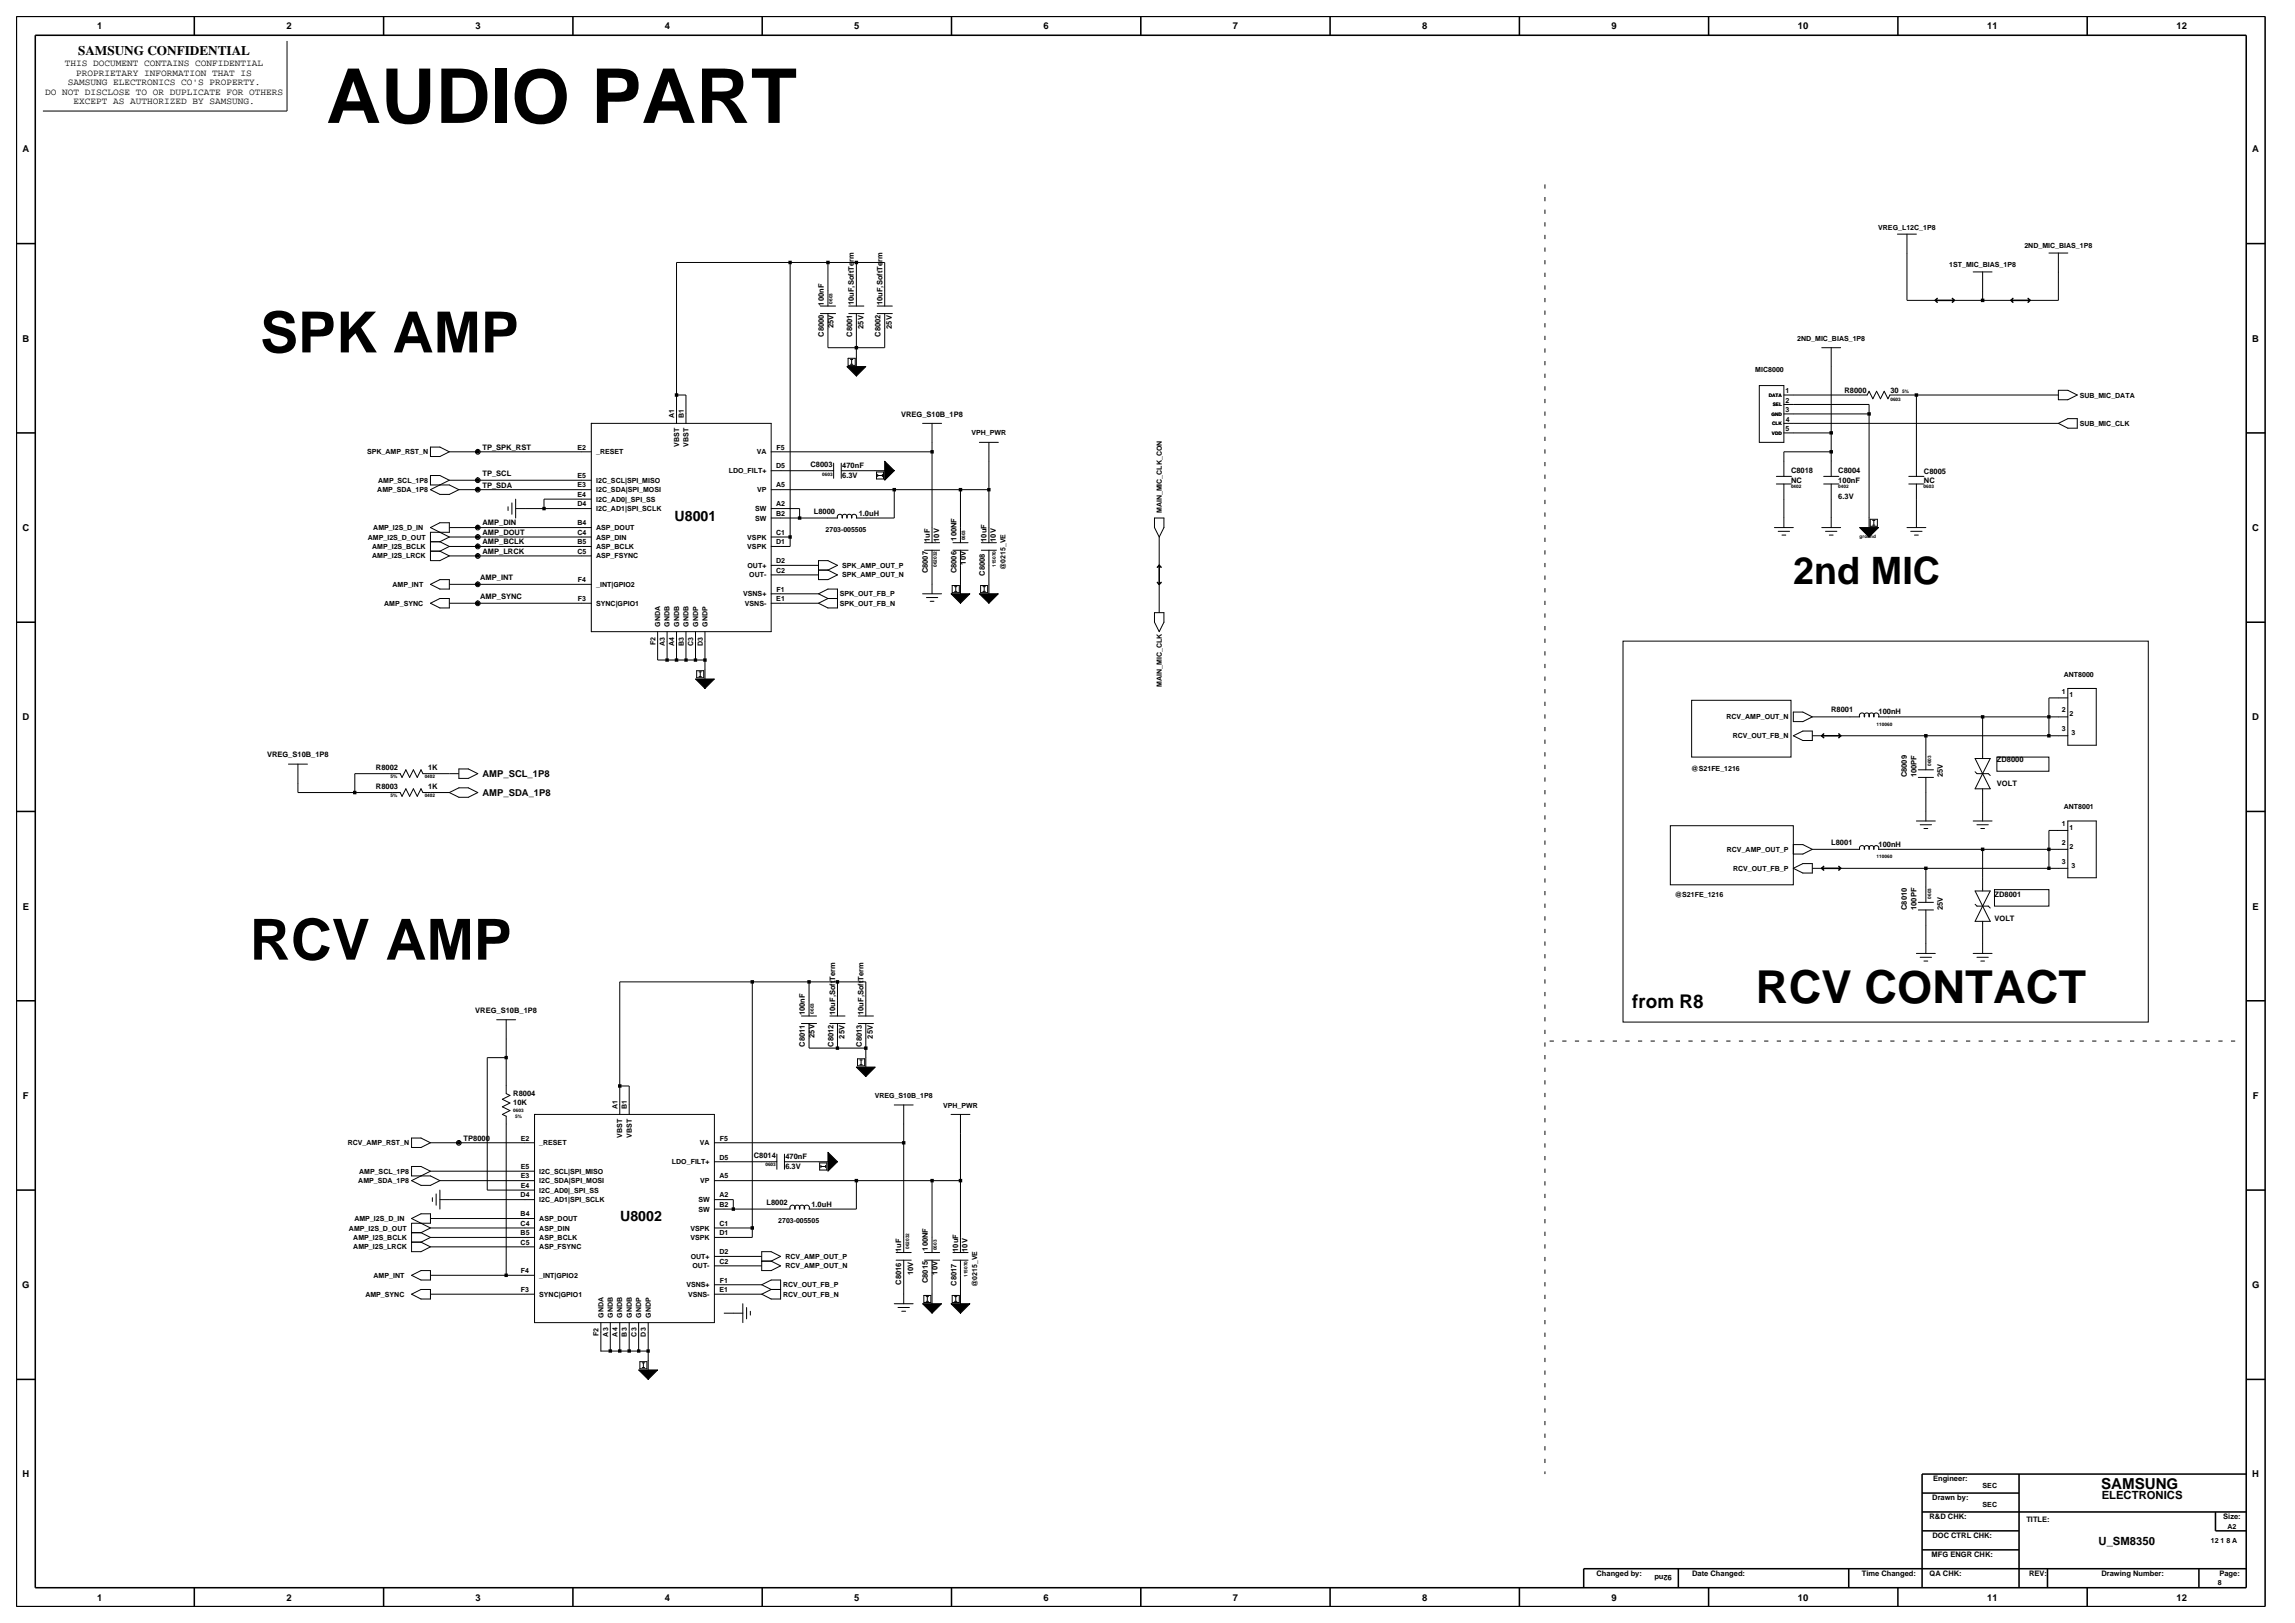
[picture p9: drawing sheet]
<svg xmlns="http://www.w3.org/2000/svg" width="420mm" height="297mm" viewBox="0 0 420 297" stroke-linecap="round" stroke-linejoin="round" font-family="sans-serif">
<defs><g id="words">
<text font-size="13.8" x="59.7" y="22.5">AUDIO PART</text>
<g font-size="10.4">
<text x="47.6" y="64.5">SPK AMP</text>
<text x="45.7" y="175.6">RCV AMP</text>
</g>
<text font-size="8.3" x="321.3" y="183.5">RCV CONTACT</text>
<text font-size="6.9" x="328.2" y="106.8">2nd MIC</text>
<text font-size="3.5" x="298.7" y="184.4">from R8</text>
<text font-size="2.8" x="384.5" y="272.5">SAMSUNG</text>
<g font-size="2.6">
<text x="123.5" y="95.3">U8001</text>
<text x="113.5" y="223.5">U8002</text>
</g>
<text font-size="2.4" x="14.3" y="10.1">SAMSUNG CONFIDENTIAL</text>
<g font-size="2.1">
<text x="384.6" y="274.4">ELECTRONICS</text>
<text x="384.1" y="282.7">U_SM8350</text>
</g>
<g font-size="1.7">
<text x="17.8" y="5.3">1</text>
<text x="52.4" y="5.3">2</text>
<text x="87" y="5.3">3</text>
<text x="121.7" y="5.3">4</text>
<text x="156.3" y="5.3">5</text>
<text x="191" y="5.3">6</text>
<text x="225.6" y="5.3">7</text>
<text x="260.3" y="5.3">8</text>
<text x="294.9" y="5.3">9</text>
<text x="329" y="5.3">10</text>
<text x="363.7" y="5.3">11</text>
<text x="398.3" y="5.3">12</text>
<text x="8.2" y="17.3">DO NOT DISCLOSE TO OR DUPLICATE FOR OTHERS</text>
<text x="11.9" y="12.1">THIS DOCUMENT CONTAINS CONFIDENTIAL</text>
<text x="12.4" y="15.6">SAMSUNG ELECTRONICS CO'S PROPERTY.</text>
<text x="13.9" y="13.9">PROPRIETARY INFORMATION THAT IS</text>
<text x="13.4" y="19.1">EXCEPT AS AUTHORIZED BY SAMSUNG.</text>
<text x="4.1" y="27.9">A</text>
<text x="412.2" y="27.9">A</text>
<text x="4.1" y="62.5">B</text>
<text x="412.2" y="62.5">B</text>
<text x="4.1" y="97.2">C</text>
<text x="412.2" y="97.2">C</text>
<text x="4.1" y="131.8">D</text>
<text x="412.2" y="131.8">D</text>
<text x="88.3" y="142.2">AMP_SCL_1P8</text>
<text x="88.3" y="145.6">AMP_SDA_1P8</text>
<text x="4.2" y="166.4">E</text>
<text x="412.2" y="166.4">E</text>
<text x="4.2" y="201.1">F</text>
<text x="412.3" y="201.1">F</text>
<text x="4.1" y="235.7">G</text>
<text x="412.1" y="235.7">G</text>
<text x="4.1" y="270.4">H</text>
<text x="412.2" y="270.4">H</text>
<text x="17.8" y="292.9">1</text>
<text x="52.4" y="292.9">2</text>
<text x="87" y="292.9">3</text>
<text x="121.7" y="292.9">4</text>
<text x="156.3" y="292.9">5</text>
<text x="191" y="292.9">6</text>
<text x="225.6" y="292.9">7</text>
<text x="260.3" y="292.9">8</text>
<text x="294.9" y="292.9">9</text>
<text x="329" y="292.9">10</text>
<text x="363.7" y="292.9">11</text>
<text x="398.3" y="292.9">12</text>
</g>
<g font-size="1.4">
<text x="150.8" y="55.9" transform="rotate(-90 150.8 55.9)">100nF</text>
<text x="156.3" y="55.8" transform="rotate(-90 156.3 55.8)">10uF,SoftTerm</text>
<text x="161.5" y="55.8" transform="rotate(-90 161.5 55.8)">10uF,SoftTerm</text>
<text x="150.8" y="61.6" transform="rotate(-90 150.8 61.6)">C8000</text>
<text x="152.5" y="60" transform="rotate(-90 152.5 60)">25V</text>
<text x="156" y="61.6" transform="rotate(-90 156 61.6)">C8001</text>
<text x="158" y="60.1" transform="rotate(-90 158 60.1)">25V</text>
<text x="161.2" y="61.6" transform="rotate(-90 161.2 61.6)">C8002</text>
<text x="163.2" y="60.1" transform="rotate(-90 163.2 60.1)">25V</text>
<text x="337.6" y="71.8">R8000</text>
<text x="346" y="71.8">30</text>
<text x="164.9" y="76.2">VREG_S10B_1P8</text>
<text x="88.3" y="82.3">TP_SPK_RST</text>
<text x="88.3" y="89.2">TP_SDA</text>
<text x="88.3" y="87.1">TP_SCL</text>
<text x="148.3" y="85.4">C8003</text>
<text x="154.1" y="87.4">6.3V</text>
<text x="154.1" y="85.7">470nF</text>
<text x="327.8" y="86.6">C8018</text>
<text x="327.8" y="88.3">NC</text>
<text x="336.4" y="86.6">C8004</text>
<text x="336.4" y="88.3">100nF</text>
<text x="352.1" y="86.7">C8005</text>
<text x="352.1" y="88.4">NC</text>
<text x="148.9" y="94.1">L8000</text>
<text x="157.1" y="94.4">1.0uH</text>
<text x="336.4" y="91.3">6.3V</text>
<text x="88.3" y="101.4">AMP_LRCK</text>
<text x="88.3" y="96.1">AMP_DIN</text>
<text x="88.3" y="99.6">AMP_BCLK</text>
<text x="88.3" y="97.9">AMP_DOUT</text>
<text x="170.1" y="99.1" transform="rotate(-90 170.1 99.1)">1uF</text>
<text x="171.9" y="99.1" transform="rotate(-90 171.9 99.1)">10V</text>
<text x="175" y="98.9" transform="rotate(-90 175 98.9)">100NF</text>
<text x="180.5" y="99.1" transform="rotate(-90 180.5 99.1)">10uF</text>
<text x="182.3" y="99.1" transform="rotate(-90 182.3 99.1)">10V</text>
<text x="87.9" y="106.1">AMP_INT</text>
<text x="169.8" y="104.9" transform="rotate(-90 169.8 104.9)">C8007</text>
<text x="175" y="104.9" transform="rotate(-90 175 104.9)">C8006</text>
<text x="176.8" y="103.3" transform="rotate(-90 176.8 103.3)">10V</text>
<text x="180.2" y="105.4" transform="rotate(-90 180.2 105.4)">C8008</text>
<text x="87.9" y="109.6">AMP_SYNC</text>
<text x="335.1" y="130.4">R8001</text>
<text x="343.8" y="130.7">100nH</text>
<text x="48.9" y="138.6">VREG_S10B_1P8</text>
<text x="68.8" y="140.8">R8002</text>
<text x="78.4" y="140.8">1K</text>
<text x="349" y="142.3" transform="rotate(-90 349 142.3)">C8009</text>
<text x="350.7" y="142.3" transform="rotate(-90 350.7 142.3)">100PF</text>
<text x="355.6" y="142.3" transform="rotate(-90 355.6 142.3)">25V</text>
<text x="365.4" y="139.5">ZD8000</text>
<text x="365.4" y="143.8">VOLT</text>
<text x="68.8" y="144.3">R8003</text>
<text x="78.4" y="144.3">1K</text>
<text x="335.1" y="154.6">L8001</text>
<text x="343.8" y="155">100nH</text>
<text x="349" y="166.5" transform="rotate(-90 349 166.5)">C8010</text>
<text x="350.7" y="166.5" transform="rotate(-90 350.7 166.5)">100PF</text>
<text x="355.6" y="166.5" transform="rotate(-90 355.6 166.5)">25V</text>
<text x="365" y="164.2">ZD8001</text>
<text x="365" y="168.5">VOLT</text>
<text x="87" y="185.4">VREG_S10B_1P8</text>
<text x="147.3" y="185.8" transform="rotate(-90 147.3 185.8)">100nF</text>
<text x="152.8" y="185.7" transform="rotate(-90 152.8 185.7)">10uF,SoftTerm</text>
<text x="158" y="185.7" transform="rotate(-90 158 185.7)">10uF,SoftTerm</text>
<text x="147.3" y="191.5" transform="rotate(-90 147.3 191.5)">C8011</text>
<text x="149" y="189.9" transform="rotate(-90 149 189.9)">25V</text>
<text x="152.5" y="191.5" transform="rotate(-90 152.5 191.5)">C8012</text>
<text x="154.6" y="190.1" transform="rotate(-90 154.6 190.1)">25V</text>
<text x="157.7" y="191.5" transform="rotate(-90 157.7 191.5)">C8013</text>
<text x="159.8" y="190.1" transform="rotate(-90 159.8 190.1)">25V</text>
<text x="93.9" y="200.5">R8004</text>
<text x="93.9" y="202.3">10K</text>
<text x="84.8" y="208.7">TP8000</text>
<text x="137.9" y="211.8">C8014</text>
<text x="143.7" y="212.1">470nF</text>
<text x="143.7" y="213.9">6.3V</text>
<text x="140.3" y="220.5">L8002</text>
<text x="148.5" y="220.8">1.0uH</text>
<text x="164.9" y="229" transform="rotate(-90 164.9 229)">1uF</text>
<text x="167.1" y="233.4" transform="rotate(-90 167.1 233.4)">10V</text>
<text x="169.8" y="228.8" transform="rotate(-90 169.8 228.8)">100NF</text>
<text x="171.6" y="233.2" transform="rotate(-90 171.6 233.2)">10V</text>
<text x="175.3" y="229" transform="rotate(-90 175.3 229)">10uF</text>
<text x="177.1" y="229" transform="rotate(-90 177.1 229)">10V</text>
<text x="164.9" y="235.1" transform="rotate(-90 164.9 235.1)">C8016</text>
<text x="169.8" y="234.8" transform="rotate(-90 169.8 234.8)">C8015</text>
<text x="175" y="235.2" transform="rotate(-90 175 235.2)">C8017</text>
<text x="353.6" y="274.6">Drawn by:</text>
<text x="353.8" y="271.1">Engineer:</text>
<text x="353.1" y="278">R&amp;D CHK:</text>
<text x="353.6" y="281.5">DOC CTRL CHK:</text>
<text x="370.8" y="278.5">TITLE:</text>
<text x="406.9" y="278">Size:</text>
<text x="353.5" y="285">MFG ENGR CHK:</text>
<text x="292.2" y="288.4">Changed by:</text>
<text x="306" y="288.3" transform="rotate(-180 306 288.3)">92nd</text>
<text x="309.7" y="288.4">Date Changed:</text>
<text x="340.7" y="288.4">Time Changed:</text>
<text x="353.1" y="288.4">QA CHK:</text>
<text x="371.3" y="288.4">REV:</text>
<text x="384.6" y="288.4">Drawing Number:</text>
<text x="406.2" y="288.4">Page:</text>
</g>
<g font-size="1.3">
<text x="343.7" y="42">VREG_L12C_1P8</text>
<text x="370.5" y="45.5">2ND_MIC_BIAS_1P8</text>
<text x="356.7" y="48.9">1ST_MIC_BIAS_1P8</text>
<text x="328.9" y="62.4">2ND_MIC_BIAS_1P8</text>
<text x="321.2" y="68">MIC8000</text>
<text x="326.8" y="71.9">1</text>
<text x="123.4" y="76.6" transform="rotate(-90 123.4 76.6)">A1</text>
<text x="125.1" y="76.6" transform="rotate(-90 125.1 76.6)">B1</text>
<text x="326.8" y="75.4">3</text>
<text x="326.8" y="73.7">2</text>
<text x="326.8" y="77.1">4</text>
<text x="380.6" y="72.7">SUB_MIC_DATA</text>
<text x="380.6" y="77.9">SUB_MIC_CLK</text>
<text x="67.2" y="83.1">SPK_AMP_RST_N</text>
<text x="105.7" y="82.3">E2</text>
<text x="109.1" y="83.1">_RESET</text>
<text x="124.3" y="81.8" transform="rotate(-90 124.3 81.8)">VBST</text>
<text x="126" y="81.8" transform="rotate(-90 126 81.8)">VBST</text>
<text x="138.5" y="83.1">VA</text>
<text x="142.1" y="82.3">F5</text>
<text x="177.8" y="79.7">VPH_PWR</text>
<text x="326.8" y="78.9">5</text>
<text x="69.2" y="88.3">AMP_SCL_1P8</text>
<text x="105.7" y="89.2">E3</text>
<text x="105.7" y="87.5">E5</text>
<text x="109.1" y="88.3">I2C_SCL|SPI_MISO</text>
<text x="133.4" y="86.6">LDO_FILT+</text>
<text x="142" y="85.7">D5</text>
<text x="142" y="89.2">A5</text>
<text x="69.1" y="90.1">AMP_SDA_1P8</text>
<text x="105.7" y="92.7">D4</text>
<text x="105.7" y="90.9">E4</text>
<text x="109.1" y="90.1">I2C_SDA|SPI_MOSI</text>
<text x="109.1" y="91.8">I2C_AD0|_SPI_SS</text>
<text x="109.1" y="93.5">I2C_AD1|SPI_SCLK</text>
<text x="138.2" y="95.3">SW</text>
<text x="138.2" y="93.5">SW</text>
<text x="138.5" y="90.1">VP</text>
<text x="142" y="94.4">B2</text>
<text x="142" y="92.7">A2</text>
<text x="212.6" y="93.9" transform="rotate(-90 212.6 93.9)">MAIN_MIC_CLK_CON</text>
<text x="67.3" y="98.7">AMP_I2S_D_OUT</text>
<text x="68.1" y="100.5">AMP_I2S_BCLK</text>
<text x="68.3" y="97">AMP_I2S_D_IN</text>
<text x="105.7" y="97.9">C4</text>
<text x="105.7" y="101.3">C5</text>
<text x="105.7" y="96.1">B4</text>
<text x="105.7" y="99.6">B5</text>
<text x="109.1" y="98.7">ASP_DIN</text>
<text x="109.1" y="97">ASP_DOUT</text>
<text x="109.1" y="100.5">ASP_BCLK</text>
<text x="136.8" y="100.5">VSPK</text>
<text x="136.8" y="98.7">VSPK</text>
<text x="142" y="99.6">D1</text>
<text x="142" y="97.9">C1</text>
<text x="151.1" y="97.4">2703-005505</text>
<text x="68.1" y="102.2">AMP_I2S_LRCK</text>
<text x="71.8" y="107.4">AMP_INT</text>
<text x="105.7" y="106.5">F4</text>
<text x="109.1" y="107.4">_INT|GPIO2</text>
<text x="109.1" y="102.2">ASP_FSYNC</text>
<text x="136.8" y="103.9">OUT+</text>
<text x="137.1" y="105.7">OUT-</text>
<text x="142" y="103.1">D2</text>
<text x="142" y="104.8">C2</text>
<text x="154.1" y="103.9">SPK_AMP_OUT_P</text>
<text x="154.1" y="105.7">SPK_AMP_OUT_N</text>
<text x="184" y="104.3" transform="rotate(-90 184 104.3)">@0215_VE</text>
<text x="70.3" y="110.8">AMP_SYNC</text>
<text x="105.7" y="110">F3</text>
<text x="109.1" y="110.8">SYNC|GPIO1</text>
<text x="136" y="109.1">VSNS+</text>
<text x="136.3" y="110.8">VSNS-</text>
<text x="142.1" y="110">E1</text>
<text x="142.1" y="108.3">F1</text>
<text x="153.7" y="109.1">SPK_OUT_FB_P</text>
<text x="153.7" y="110.8">SPK_OUT_FB_N</text>
<text x="119.9" y="118.1" transform="rotate(-90 119.9 118.1)">F2</text>
<text x="120.8" y="114.7" transform="rotate(-90 120.8 114.7)">GNDA</text>
<text x="121.7" y="118.1" transform="rotate(-90 121.7 118.1)">A3</text>
<text x="122.5" y="114.7" transform="rotate(-90 122.5 114.7)">GNDB</text>
<text x="123.4" y="118.1" transform="rotate(-90 123.4 118.1)">A4</text>
<text x="124.3" y="114.7" transform="rotate(-90 124.3 114.7)">GNDB</text>
<text x="125.1" y="118.1" transform="rotate(-90 125.1 118.1)">B3</text>
<text x="126" y="114.7" transform="rotate(-90 126 114.7)">GNDB</text>
<text x="126.9" y="118.1" transform="rotate(-90 126.9 118.1)">C3</text>
<text x="127.7" y="114.7" transform="rotate(-90 127.7 114.7)">GNDP</text>
<text x="128.6" y="118.1" transform="rotate(-90 128.6 118.1)">D3</text>
<text x="129.5" y="114.7" transform="rotate(-90 129.5 114.7)">GNDP</text>
<text x="212.6" y="125.7" transform="rotate(-90 212.6 125.7)">MAIN_MIC_CLK</text>
<text x="377.7" y="123.8">ANT8000</text>
<text x="315.9" y="131.6">RCV_AMP_OUT_N</text>
<text x="377.4" y="130.4">2</text>
<text x="377.4" y="126.9">1</text>
<text x="378.7" y="127.6">1</text>
<text x="378.7" y="131.1">2</text>
<text x="317.1" y="135.1">RCV_OUT_FB_N</text>
<text x="377.4" y="133.8">3</text>
<text x="379.1" y="134.5">3</text>
<text x="309.5" y="141.2">@S21FE_1216</text>
<text x="377.7" y="148.1">ANT8001</text>
<text x="316" y="155.9">RCV_AMP_OUT_P</text>
<text x="377.4" y="151.2">1</text>
<text x="377.4" y="154.6">2</text>
<text x="378.7" y="151.8">1</text>
<text x="378.7" y="155.3">2</text>
<text x="317.2" y="159.4">RCV_OUT_FB_P</text>
<text x="377.4" y="158.1">3</text>
<text x="379.1" y="158.8">3</text>
<text x="306.5" y="164.1">@S21FE_1216</text>
<text x="113" y="203" transform="rotate(-90 113 203)">A1</text>
<text x="114.7" y="203" transform="rotate(-90 114.7 203)">B1</text>
<text x="160.1" y="200.9">VREG_S10B_1P8</text>
<text x="172.6" y="202.7">VPH_PWR</text>
<text x="63.6" y="209.6">RCV_AMP_RST_N</text>
<text x="95.3" y="208.7">E2</text>
<text x="98.7" y="209.6">_RESET</text>
<text x="113.9" y="208.2" transform="rotate(-90 113.9 208.2)">VBST</text>
<text x="115.6" y="208.2" transform="rotate(-90 115.6 208.2)">VBST</text>
<text x="128.1" y="209.6">VA</text>
<text x="131.7" y="208.7">F5</text>
<text x="65.7" y="214.8">AMP_SCL_1P8</text>
<text x="95.3" y="215.6">E3</text>
<text x="95.3" y="213.9">E5</text>
<text x="98.7" y="214.8">I2C_SCL|SPI_MISO</text>
<text x="123" y="213">LDO_FILT+</text>
<text x="131.6" y="212.2">D5</text>
<text x="131.6" y="215.6">A5</text>
<text x="65.6" y="216.5">AMP_SDA_1P8</text>
<text x="95.3" y="219.1">D4</text>
<text x="95.3" y="217.4">E4</text>
<text x="98.7" y="216.5">I2C_SDA|SPI_MOSI</text>
<text x="98.7" y="218.2">I2C_AD0|_SPI_SS</text>
<text x="98.7" y="220">I2C_AD1|SPI_SCLK</text>
<text x="127.8" y="221.7">SW</text>
<text x="127.8" y="220">SW</text>
<text x="128.2" y="216.5">VP</text>
<text x="131.6" y="220.8">B2</text>
<text x="131.6" y="219.1">A2</text>
<text x="63.9" y="225.2">AMP_I2S_D_OUT</text>
<text x="64.7" y="226.9">AMP_I2S_BCLK</text>
<text x="64.9" y="223.4">AMP_I2S_D_IN</text>
<text x="95.3" y="224.3">C4</text>
<text x="95.3" y="227.8">C5</text>
<text x="95.3" y="222.6">B4</text>
<text x="95.3" y="226">B5</text>
<text x="98.7" y="225.2">ASP_DIN</text>
<text x="98.7" y="223.4">ASP_DOUT</text>
<text x="98.7" y="226.9">ASP_BCLK</text>
<text x="126.4" y="226.9">VSPK</text>
<text x="126.4" y="225.2">VSPK</text>
<text x="131.6" y="226">D1</text>
<text x="131.6" y="224.3">C1</text>
<text x="142.4" y="223.8">2703-005505</text>
<text x="64.7" y="228.6">AMP_I2S_LRCK</text>
<text x="68.4" y="233.8">AMP_INT</text>
<text x="95.3" y="233">F4</text>
<text x="98.7" y="233.8">_INT|GPIO2</text>
<text x="98.7" y="228.6">ASP_FSYNC</text>
<text x="126.4" y="230.4">OUT+</text>
<text x="126.7" y="232.1">OUT-</text>
<text x="131.6" y="229.5">D2</text>
<text x="131.6" y="231.2">C2</text>
<text x="143.7" y="230.4">RCV_AMP_OUT_P</text>
<text x="143.7" y="232.1">RCV_AMP_OUT_N</text>
<text x="66.9" y="237.3">AMP_SYNC</text>
<text x="95.3" y="236.4">F3</text>
<text x="98.7" y="237.3">SYNC|GPIO1</text>
<text x="125.6" y="235.6">VSNS+</text>
<text x="125.9" y="237.3">VSNS-</text>
<text x="131.7" y="236.4">E1</text>
<text x="131.7" y="234.7">F1</text>
<text x="143.3" y="235.6">RCV_OUT_FB_P</text>
<text x="143.3" y="237.3">RCV_OUT_FB_N</text>
<text x="178.8" y="235.5" transform="rotate(-90 178.8 235.5)">@0215_VE</text>
<text x="109.6" y="244.5" transform="rotate(-90 109.6 244.5)">F2</text>
<text x="110.4" y="241.2" transform="rotate(-90 110.4 241.2)">GNDA</text>
<text x="111.3" y="244.6" transform="rotate(-90 111.3 244.6)">A3</text>
<text x="112.2" y="241.2" transform="rotate(-90 112.2 241.2)">GNDB</text>
<text x="113" y="244.6" transform="rotate(-90 113 244.6)">A4</text>
<text x="113.9" y="241.2" transform="rotate(-90 113.9 241.2)">GNDB</text>
<text x="114.7" y="244.6" transform="rotate(-90 114.7 244.6)">B3</text>
<text x="115.6" y="241.2" transform="rotate(-90 115.6 241.2)">GNDB</text>
<text x="116.5" y="244.6" transform="rotate(-90 116.5 244.6)">C3</text>
<text x="117.3" y="241.2" transform="rotate(-90 117.3 241.2)">GNDP</text>
<text x="118.2" y="244.6" transform="rotate(-90 118.2 244.6)">D3</text>
<text x="119.1" y="241.2" transform="rotate(-90 119.1 241.2)">GNDP</text>
<text x="362.8" y="272.3">SEC</text>
<text x="362.8" y="275.8">SEC</text>
<text x="407.6" y="279.7">A2</text>
<text x="404.6" y="282.3">12 1 8 A</text>
<text x="405.9" y="290.1">8</text>
</g>
<g font-size=".9">
<text x="152.4" y="55.6" transform="rotate(-90 152.4 55.6)">0603</text>
<text x="348.1" y="71.8">5%</text>
<text x="323.7" y="72.6">DATA</text>
<text x="324.2" y="76.1">GND</text>
<text x="324.3" y="77.8">CLK</text>
<text x="324.4" y="74.3">SEL</text>
<text x="346" y="73.3">0603</text>
<text x="324.3" y="79.5">VDD</text>
<text x="150.5" y="87">0603</text>
<text x="327.8" y="89.3">0402</text>
<text x="336.4" y="89.3">0402</text>
<text x="352" y="89.4">0603</text>
<text x="176.6" y="98.9" transform="rotate(-90 176.6 98.9)">0603</text>
<text x="340.3" y="98.4">ground</text>
<text x="171.4" y="103.7" transform="rotate(-90 171.4 103.7)">062032</text>
<text x="182.3" y="103.7" transform="rotate(-90 182.3 103.7)">115070</text>
<text x="343.4" y="132.8">110060</text>
<text x="71.5" y="142.4">5%</text>
<text x="77.7" y="142.4">0402</text>
<text x="353.4" y="140.2" transform="rotate(-90 353.4 140.2)">0603</text>
<text x="71.5" y="145.9">5%</text>
<text x="77.7" y="145.9">0402</text>
<text x="343.4" y="157.1">110060</text>
<text x="353.4" y="164.4" transform="rotate(-90 353.4 164.4)">0603</text>
<text x="148.9" y="185.5" transform="rotate(-90 148.9 185.5)">0603</text>
<text x="93.9" y="203.5">0603</text>
<text x="94.3" y="204.5">5%</text>
<text x="140.1" y="213.4">0603</text>
<text x="166.4" y="228.5" transform="rotate(-90 166.4 228.5)">062032</text>
<text x="171.4" y="228.8" transform="rotate(-90 171.4 228.8)">0603</text>
<text x="177.1" y="233.7" transform="rotate(-90 177.1 233.7)">115070</text>
</g>
</g></defs>
<g fill="none" stroke="#000" stroke-width=".18">
<path d="M52.5 7.5v12.8h-44.7M144.6 48v52h-3.5M150.1 56h2.8M150.1 57.4h2.8M151.5 48v8M151.5 57.4v6.2h10.4v-6.2M155.3 56h2.8M155.3 57.4h2.8M156.7 48v8M156.7 57.4v9.7M160.5 56h2.8M160.5 57.4h2.8"/>
<path d="M161.9 56v-8h-38.1v29.5M347.2 42.8h3.5M349 42.8v12.2h5.2M357.6 55h10.4M361.1 49.8h3.5M362.8 49.8v5.2M375 46.3h3.4M376.7 46.3v8.7h-5.2M108.2 77.5h32.9v38.1h-32.9zM123.8 72.3h1.7v5.2M155.2 65.6h1.3v1.3h-1.3zM155.6 65.8h.5"/>
<path d="M155.6 66.7h.5M155.9 65.8v.9M168.8 77.5h3.5M170.6 77.5v21.8M322 70.6h4.5v10.3h-4.5zM326.5 74h15.6v22.5M326.5 77.5h50.2M326.5 79.2h8.6M326.5 72.3h15.2l.4-.7 .6 1.4 .7-1.4 .7 1.4 .7-1.4 .7 1.4 .4-.7h30.8M326.5 75.7h15.6M333.4 63.6h3.4M335.1 63.6v23.6"/>
<path d="M350.7 72.3v14.9M376.7 71.4h1.7l1.8 .9-1.8 .8h-1.7zM376.7 77.5l1.7-.9h1.8v1.8h-1.8zM78.8 81.8h1.7l1.7 .9-1.7 .8h-1.7zM78.8 99.1h1.7M80.5 99.1l1.7 .9M82.2 87.9l-3.4 1.7 1.7 .9h1.7l1.8-.9M82.2 87.9l-1.7-.9h-1.7v1.7h3.4l1.8 .9M82.2 96.5h26M82.2 98.3l-3.4-1.8 1.7-.8h1.7v1.7h-3.4v5.2h1.7l1.7-.9M82.2 87.9h26M82.2 100h26"/>
<path d="M82.2 98.3h26M82.2 82.7h26M82.2 100l-1.7 .9M82.2 98.3l-1.7 .8M84 89.6h24.2M93 92.7v.7M93.7 92v2.1M94.4 91.3v3.5M94.4 93.1h13.8M108.2 91.3h-8.6v1.8M141.1 94.8h12.2a.48 .48 0 0 1 .4-.7 .48 .48 0 0 1 .4 .7 .48 .48 0 0 1 .5-.7 .48 .48 0 0 1 .4 .7 .48 .48 0 0 1 .4-.7 .48 .48 0 0 1 .5 .7 .48 .48 0 0 1 .4-.7 .48 .48 0 0 1 .4 .7M141.1 93.1h5.2v1.7"/>
<path d="M141.1 86.1h11.5M141.1 89.6h39.9M141.1 98.3h3.5M141.1 82.7h29.5M152.6 84.8v2.7M154 86.1h7.9M154 84.8v2.7M160.4 86.4h1.3v1.2h-1.3zM160.6 86.8v.4M160.6 87h.9M161.5 86.8v.4M163.7 89.6v5.2h-7"/>
<path d="M169.2 99.3h2.8M174.4 99.3h2.8M175.8 89.6v9.7M179.2 80.9h3.5M179.6 99.3h2.8M181 80.9v18.4M211.3 94.8h1.7v1.7l-.9 1.8-.8-1.8zM212.1 98.3v5.2M324.7 96.5h3.5M325.1 88.6h2.8M325.1 87.2h2.8M325.4 97.2h2.1"/>
<path d="M326.1 97.9h.7M326.5 88.6v7.9M333.4 96.5h3.4M333.7 88.6h2.8M333.7 87.2h2.8M334.1 97.2h2.1M334.8 97.9h.7M335.1 82.7h-8.6v4.5M335.1 88.6v7.9M342.3 95h1.3v1.3h-1.3zM342.7 95.2h.4M342.7 96.1h.4"/>
<path d="M342.9 95.2v.9M349 96.5h3.4M349.3 88.6h2.8M349.3 87.2h2.8M349.7 97.2h2.1M350.4 97.9h.7M350.7 88.6v7.9M78.8 106.9l1.7-.8h1.7v1.7h-1.7zM78.8 110.4l1.7-.9h1.7v1.7h-1.7zM78.8 100.9h1.7M80.5 100.9l1.7 .8M82.2 101.7h26"/>
<path d="M82.2 106.9h26M82.2 110.4h26M120.4 115.6v5.2h8.6M122.1 115.6v5.2M123.8 115.6v5.2M125.5 115.6v5.2M127.3 115.6v5.2M129 115.6v8.6M141.1 108.7h8.7M141.1 103.5h8.7M141.1 105.2h8.7M141.1 110.4h8.7"/>
<path d="M149.8 108.7l1.7-.9h1.8v3.4h-1.8l-1.7-.8M149.8 102.6h1.7l1.8 .9-1.8 .8 1.8 .9-1.8 .9h-1.7zM149.8 108.7l1.7 .8M149.8 104.3h1.7M151.5 109.5h1.8M151.5 109.5l-1.7 .9M168.8 108.7h3.5M169.2 100.7h2.8M169.5 109.3h2.1M170.2 110h.7M170.6 100.7v8M174.3 107.1h1.3v1.3h-1.3z"/>
<path d="M174.4 100.7h2.8M174.7 107.4h.4M174.7 108.2h.4M174.9 107.4v.8M175.8 100.7v8M179.5 107.1h1.2v1.3h-1.2zM179.6 100.7h2.8M179.9 107.4h.4M179.9 108.2h.4M180.1 107.4v.8M181 100.7v8M211.3 112.1h1.7v1.8l-.9 1.7-.8-1.7z"/>
<path d="M212.1 106.9v5.2M297 117.3h96.2v69.7h-96.2zM52.8 139.8h3.5M54.5 139.8v5.2h18.7l.4 .7 .7-1.4 .7 1.4 .7-1.4 .7 1.4 .6-1.4 .4 .7h4.8M127.5 122.7h1.3v1.3h-1.3zM127.9 122.9h.5M127.9 123.8h.5M128.1 122.9v.9M309.6 128.1h18.2v10.4h-18.2zM328.2 130.3h1.7l1.8 .9-1.8 .8h-1.7zM328.2 134.6l1.7-.8h1.8v1.7h-1.8zM331.7 131.2h8.6a.49 .49 0 0 1 .5-.7 .49 .49 0 0 1 .4 .7"/>
<path d="M331.7 134.6h1.7M336.8 134.6h41.6M341.2 131.2a.49 .49 0 0 1 .4-.7 .49 .49 0 0 1 .5 .7M342.1 131.2a.49 .49 0 0 1 .4-.7 .49 .49 0 0 1 .4 .7 .49 .49 0 0 1 .5-.7 .49 .49 0 0 1 .4 .7h34.6M352.4 134.6v6.3M361.5 138.8h2.7l-1.4 2.8zM362.8 131.2v7.6M365.4 138.5h9.6v2.6h-9.6zM378.4 127.7h-3.4v6.9M378.4 126h5.2v10.4h-5.2zM82.2 145l1.8-.8h1.7l1.7 .8-1.7 .9h-1.7zM84 141.6h-6.6l-.4-.7-.6 1.4-.7-1.4-.7 1.4-.7-1.4-.7 1.4-.4-.7h-8.3v3.4"/>
<path d="M84 140.7h1.7l1.7 .9-1.7 .8h-1.7zM305.7 151.1h22.5v10.8h-22.5zM328.2 154.6h1.7l1.8 .8-1.8 .9h-1.7zM328.2 158.9l1.7-.9h1.8v1.8h-1.8zM331.7 155.4h8.6a.48 .48 0 0 1 .5-.7 .48 .48 0 0 1 .4 .7M331.7 158.9h1.7M336.8 158.9h41.6M341.2 155.4a.48 .48 0 0 1 .4-.7 .48 .48 0 0 1 .5 .7M342.1 155.4a.48 .48 0 0 1 .4-.7 .48 .48 0 0 1 .4 .7 .48 .48 0 0 1 .5-.7 .48 .48 0 0 1 .4 .7h34.6M350.7 150.2h3.5M351.1 142.3h2.7M351.1 140.9h2.7"/>
<path d="M351.4 150.9h2.1M352.1 151.6h.7M352.4 142.3v7.9M352.4 158.9v6.2M361.1 150.2h3.5M361.5 141.2l.3 .4h2.1l.3 .3M361.8 150.9h2.1M362.5 151.6h.7M362.8 144.3v5.9M362.8 155.4v7.6M362.8 141.6l1.4 2.7h-2.7zM378.4 150.2h5.2v10.4h-5.2z"/>
<path d="M378.4 152h-3.4v6.9M137.7 179.7v46.7h-7M148.1 179.7v6.2M153.3 179.7v6.2M350.7 174.5h3.5M351.1 166.5h2.7M351.1 165.1h2.7M351.4 175.2h2.1M352.1 175.9h.7M352.4 166.5v8M361.1 174.5h3.5M361.5 165.5l.3 .3h2.1l.3 .4"/>
<path d="M361.5 163l2.7 5.6h-2.7l2.7-5.6zM361.8 175.2h2.1M362.5 175.9h.7M362.8 168.6v5.9M365 162.8h10v3h-10zM90.9 186.6h3.5M92.6 193.5h-3.4v24.3h8.6M92.6 186.6v13.5l.7 .3-1.4 .8 1.4 .6-1.4 .7 1.4 .7-1.4 .7 .7 .4v29.1M113.4 198.7h1.7v5.2M146.7 185.9h2.7M146.7 187.3h2.7M148.1 187.3v4.5h10.4"/>
<path d="M151.9 185.9h2.7M151.9 187.3h2.7M153.3 187.3v4.5M156.9 193.7h1.3v1.3h-1.3zM157.1 185.9h2.7M157.1 187.3h2.7M157.4 194h.4M157.4 194.8h.4M157.6 194v.8M158.5 185.9v-6.2h-45.1v24.2M158.5 187.3v8M75.3 208.2h1.7l1.8 .9-1.8 .9h-1.7z"/>
<path d="M78.8 214.3l-3.5 1.7 1.7 .9h1.8l1.7-.9M78.8 214.3l-1.8-.9h-1.7v1.8h3.5l1.7 .8M78.8 214.3h19M78.8 209.1h19M79.1 219.2v.7M79.8 218.5v2M80.5 216h17.3M80.5 219.5h17.3M80.5 217.8v3.4M97.8 203.9h32.9v38.1h-32.9zM130.7 216h45.1M130.7 219.5h3.5v1.7"/>
<path d="M130.7 212.6h11.5M130.7 209.1h34.7M142.2 211.2v2.8M143.6 212.6h7.9M143.6 211.2v2.8M150 212.8h1.3v1.3h-1.3zM150.2 213.4h.9M150.2 213.2v.5M151.1 213.2v.5M156.7 216v5.2l-8.6 .1a.49 .49 0 0 0-.5-.8 .49 .49 0 0 0-.4 .7M163.7 202.2h3.4M165.4 202.2v27"/>
<path d="M170.6 216v13.2M174 203.9h3.5M175.8 203.9v25.3M75.3 225.6h1.7M75.3 227.3h1.7M75.3 233.4l1.7-.9h1.8v1.7h-1.8zM75.3 236.8l1.7-.8h1.8v1.7h-1.8zM77 225.6l1.8 .8M77 227.3l1.8 .9M78.8 224.7l-3.5-1.7 1.7-.9h1.8v1.7h-3.5v5.2h1.7l1.8-.8M78.8 226.4l-1.8 .9M78.8 226.4h19"/>
<path d="M78.8 224.7h19M78.8 223h19M78.8 228.2h19M78.8 233.4h19M78.8 236.8h19M78.8 224.7l-1.8 .9M130.7 221.2h13.9a.49 .49 0 0 1 .4-.7 .49 .49 0 0 1 .5 .8 .49 .49 0 0 1 .4-.8 .49 .49 0 0 1 .4 .8M130.7 224.7h7M130.7 229.9h8.7M130.7 231.6h8.7M130.7 236.8h8.7M130.7 235.1h8.7"/>
<path d="M135.9 238.6v3.4M136.6 239.3v2M137.3 239.9v.7M139.4 235.1l1.7-.9h1.8v3.5h-1.8l-1.7-.9M139.4 229h1.7l1.8 .9-1.8 .9 1.8 .8-1.8 .9h-1.7zM139.4 230.8h1.7M139.4 235.1l1.7 .9M141.1 236h1.8M141.1 236l-1.7 .8M146.3 221.2a.49 .49 0 0 1 .5-.7 .49 .49 0 0 1 .4 .8M163.7 238.6h3.4M164 229.2h2.8"/>
<path d="M164 230.6h2.8M164.3 239.3h2.1M165 239.9h.7M165.4 230.6v8M169.1 237h1.3v1.3h-1.3zM169.2 229.2h2.8M169.2 230.6h2.8M169.5 237.3h.4M169.5 238.1h.4M169.7 237.3v.8M170.6 230.6v8M174.3 237h1.3v1.3h-1.3z"/>
<path d="M174.4 229.2h2.8M174.4 230.6h2.8M174.7 237.3h.4M174.7 238.1h.4M174.9 237.3v.8M175.8 230.6v8M110 242v5.2h8.6M111.7 242v5.2M113.4 242v5.2M115.1 242v5.2M116.9 242v5.2M117.1 249.2h1.3v1.3h-1.3z"/>
<path d="M117.5 249.4h.5M117.5 250.2h.5M117.7 249.4v.8M118.6 242v8.7M132.5 240.3h3.4"/>
<circle cx="87.4" cy="87.9" r=".43"/>
<circle cx="87.4" cy="82.7" r=".44"/>
<circle cx="87.4" cy="100" r=".44"/>
<circle cx="87.4" cy="96.5" r=".43"/>
<circle cx="87.4" cy="89.6" r=".43"/>
<circle cx="87.4" cy="98.3" r=".43"/>
<circle cx="87.4" cy="110.4" r=".43"/>
<circle cx="87.4" cy="106.9" r=".43"/>
<circle cx="87.4" cy="101.7" r=".43"/>
<circle cx="84" cy="209.1" r=".43"/>
</g>
<g fill="#000" stroke="#000" stroke-width=".18">
<path d="M155 67.1h3.5l-1.8 1.7z" fill-rule="evenodd"/>
<path d="M161.9 84.4l1.8 1.7-1.8 1.8z" fill-rule="evenodd"/>
<path d="M340.3 96.5h3.5l-1.7 1.8z" fill-rule="evenodd"/>
<path d="M174 108.7h3.5l-1.7 1.7z" fill-rule="evenodd"/>
<path d="M179.2 108.7h3.5l-1.7 1.7z" fill-rule="evenodd"/>
<path d="M127.3 124.2h3.4l-1.7 1.8z" fill-rule="evenodd"/>
<path d="M156.7 195.3h3.5l-1.7 1.7z" fill-rule="evenodd"/>
<path d="M151.5 210.9l1.8 1.7-1.8 1.7z" fill-rule="evenodd"/>
<path d="M116.9 250.7h3.5l-1.8 1.7z" fill-rule="evenodd"/>
<path d="M168.8 238.6h3.5l-1.7 1.7z" fill-rule="evenodd"/>
<path d="M174 238.6h3.5l-1.7 1.7z" fill-rule="evenodd"/>
</g>
<g fill="none" stroke="#000" stroke-width=".28">
<path d="M3 3h411.5v291h-411.5zM6.5 6.5h404.6v284h-404.6zM35.6 3v3.5M70.2 3v3.5M104.8 3v3.5M139.5 3v3.5M174.1 3v3.5M208.8 3v3.5M243.4 3v3.5M278.1 3v3.5M312.7 3v3.5M347.3 3v3.5"/>
<path d="M382 3v3.5M3 44.6h3.5M354.2 55h3.4M354.2 55l.3 .3M354.5 54.6l-.3 .4M357.3 54.6l.3 .4M357.6 55l-.3 .3M368 55h3.5M368 55l.4 .3M368.4 54.6l-.4 .4M371.2 54.6l.3 .4M371.5 55l-.3 .3"/>
<path d="M411.1 44.6h3.4M3 79.2h3.5M411.1 79.2h3.4M3 113.9h3.5M211.8 106.6l.3 .3M212.1 103.5v3.4M212.1 103.5l-.3 .3M212.1 103.5l.4 .3M212.5 106.6l-.4 .3M411.1 113.9h3.4M333.4 134.6h3.4M333.4 134.6l.3 .4"/>
<path d="M333.7 134.3l-.3 .3M336.5 134.3l.3 .3M336.8 134.6l-.3 .4M3 148.5h3.5M333.4 158.9h3.4M333.4 158.9l.3 .3M333.7 158.5l-.3 .4M336.5 158.5l.3 .4M336.8 158.9l-.3 .3M411.1 148.5h3.4M3 183.1h3.5M411.1 183.1h3.4"/>
<path d="M3 217.8h3.5M411.1 217.8h3.4M3 252.4h3.5M411.1 252.4h3.4M351.8 273.2h17.7M351.8 276.7h59.3M369.5 269.7v20.8M405.4 276.7v3.4h5.7M411.1 269.7h-59.3v20.8M35.6 290.5v3.5M70.2 290.5v3.5M104.8 290.5v3.5"/>
<path d="M139.5 290.5v3.5M174.1 290.5v3.5M208.8 290.5v3.5M243.4 290.5v3.5M278.1 290.5v3.5M307.1 287.1v3.4M312.7 290.5v3.5M338.3 287.1v3.4M347.3 290.5v3.5M351.8 280.1h17.7M351.8 283.6h17.7M374.7 287.1v3.4"/>
<path d="M382 290.5v3.5M402.4 287.1v3.4M411.1 287.1h-121.3v3.4"/>
</g>
<g fill="#000" stroke="#000" stroke-width=".28">
<path d="M144.4 47.9h.4v.3h-.4z" fill-rule="evenodd"/>
<path d="M151.3 47.9h.4v.3h-.4z" fill-rule="evenodd"/>
<path d="M156.5 47.9h.4v.3h-.4z" fill-rule="evenodd"/>
<path d="M362.7 54.8h.3v.3h-.3z" fill-rule="evenodd"/>
<path d="M123.6 72.1h.4v.4h-.4z" fill-rule="evenodd"/>
<path d="M156.5 63.4h.4v.4h-.4z" fill-rule="evenodd"/>
<path d="M334.9 79h.4v.4h-.4z" fill-rule="evenodd"/>
<path d="M341.9 75.6h.3v.3h-.3z" fill-rule="evenodd"/>
<path d="M350.5 72.1h.4v.4h-.4z" fill-rule="evenodd"/>
<path d="M87.3 98.1h.3v.3h-.3z" fill-rule="evenodd"/>
<path d="M87.3 96.4h.3v.3h-.3z" fill-rule="evenodd"/>
<path d="M87.3 89.4h.3v.4h-.3z" fill-rule="evenodd"/>
<path d="M87.3 87.7h.3v.3h-.3z" fill-rule="evenodd"/>
<path d="M87.3 82.5h.3v.3h-.3z" fill-rule="evenodd"/>
<path d="M99.4 92.9h.3v.3h-.3z" fill-rule="evenodd"/>
<path d="M144.4 98.1h.4v.3h-.4z" fill-rule="evenodd"/>
<path d="M146.2 94.6h.3v.4h-.3z" fill-rule="evenodd"/>
<path d="M163.5 89.4h.3v.4h-.3z" fill-rule="evenodd"/>
<path d="M170.4 82.5h.3v.3h-.3z" fill-rule="evenodd"/>
<path d="M175.6 89.4h.3v.4h-.3z" fill-rule="evenodd"/>
<path d="M180.8 89.4h.3v.4h-.3z" fill-rule="evenodd"/>
<path d="M334.9 82.5h.4v.3h-.4z" fill-rule="evenodd"/>
<path d="M87.3 110.2h.3v.4h-.3z" fill-rule="evenodd"/>
<path d="M87.3 106.8h.3v.3h-.3z" fill-rule="evenodd"/>
<path d="M87.3 101.5h.3v.4h-.3z" fill-rule="evenodd"/>
<path d="M87.3 99.8h.3v.4h-.3z" fill-rule="evenodd"/>
<path d="M121.9 120.6h.4v.3h-.4z" fill-rule="evenodd"/>
<path d="M123.6 120.6h.4v.3h-.4z" fill-rule="evenodd"/>
<path d="M125.4 120.6h.3v.3h-.3z" fill-rule="evenodd"/>
<path d="M127.1 120.6h.3v.3h-.3z" fill-rule="evenodd"/>
<path d="M128.8 120.6h.4v.3h-.4z" fill-rule="evenodd"/>
<path d="M352.3 134.5h.3v.3h-.3z" fill-rule="evenodd"/>
<path d="M362.7 131h.3v.3h-.3z" fill-rule="evenodd"/>
<path d="M374.8 134.5h.3v.3h-.3z" fill-rule="evenodd"/>
<path d="M374.8 131h.3v.3h-.3z" fill-rule="evenodd"/>
<path d="M64.8 144.9h.3v.3h-.3z" fill-rule="evenodd"/>
<path d="M352.3 158.7h.3v.3h-.3z" fill-rule="evenodd"/>
<path d="M362.7 155.2h.3v.4h-.3z" fill-rule="evenodd"/>
<path d="M374.8 158.7h.3v.3h-.3z" fill-rule="evenodd"/>
<path d="M374.8 155.2h.3v.4h-.3z" fill-rule="evenodd"/>
<path d="M137.5 179.5h.3v.3h-.3z" fill-rule="evenodd"/>
<path d="M147.9 179.5h.3v.3h-.3z" fill-rule="evenodd"/>
<path d="M153.1 179.5h.3v.3h-.3z" fill-rule="evenodd"/>
<path d="M92.5 193.4h.3v.3h-.3z" fill-rule="evenodd"/>
<path d="M113.2 198.5h.4v.4h-.4z" fill-rule="evenodd"/>
<path d="M153.1 191.6h.3v.4h-.3z" fill-rule="evenodd"/>
<path d="M158.3 191.6h.3v.4h-.3z" fill-rule="evenodd"/>
<path d="M83.8 209h.3v.3h-.3z" fill-rule="evenodd"/>
<path d="M156.5 215.9h.4v.3h-.4z" fill-rule="evenodd"/>
<path d="M165.2 209h.4v.3h-.4z" fill-rule="evenodd"/>
<path d="M170.4 215.9h.3v.3h-.3z" fill-rule="evenodd"/>
<path d="M175.6 215.9h.3v.3h-.3z" fill-rule="evenodd"/>
<path d="M92.5 233.2h.3v.3h-.3z" fill-rule="evenodd"/>
<path d="M134 221.1h.4v.3h-.4z" fill-rule="evenodd"/>
<path d="M137.5 224.5h.3v.4h-.3z" fill-rule="evenodd"/>
<path d="M111.5 247.1h.4v.3h-.4z" fill-rule="evenodd"/>
<path d="M113.2 247.1h.4v.3h-.4z" fill-rule="evenodd"/>
<path d="M115 247.1h.3v.3h-.3z" fill-rule="evenodd"/>
<path d="M116.7 247.1h.4v.3h-.4z" fill-rule="evenodd"/>
<path d="M118.4 247.1h.4v.3h-.4z" fill-rule="evenodd"/>
</g>
<path d="M282.7 33.7v236M283.6 190.5h126.9" fill="none" stroke="#000" stroke-width=".18" stroke-dasharray=".8 1.5" stroke-linecap="butt"/>
<use href="#words"/>
</svg>
